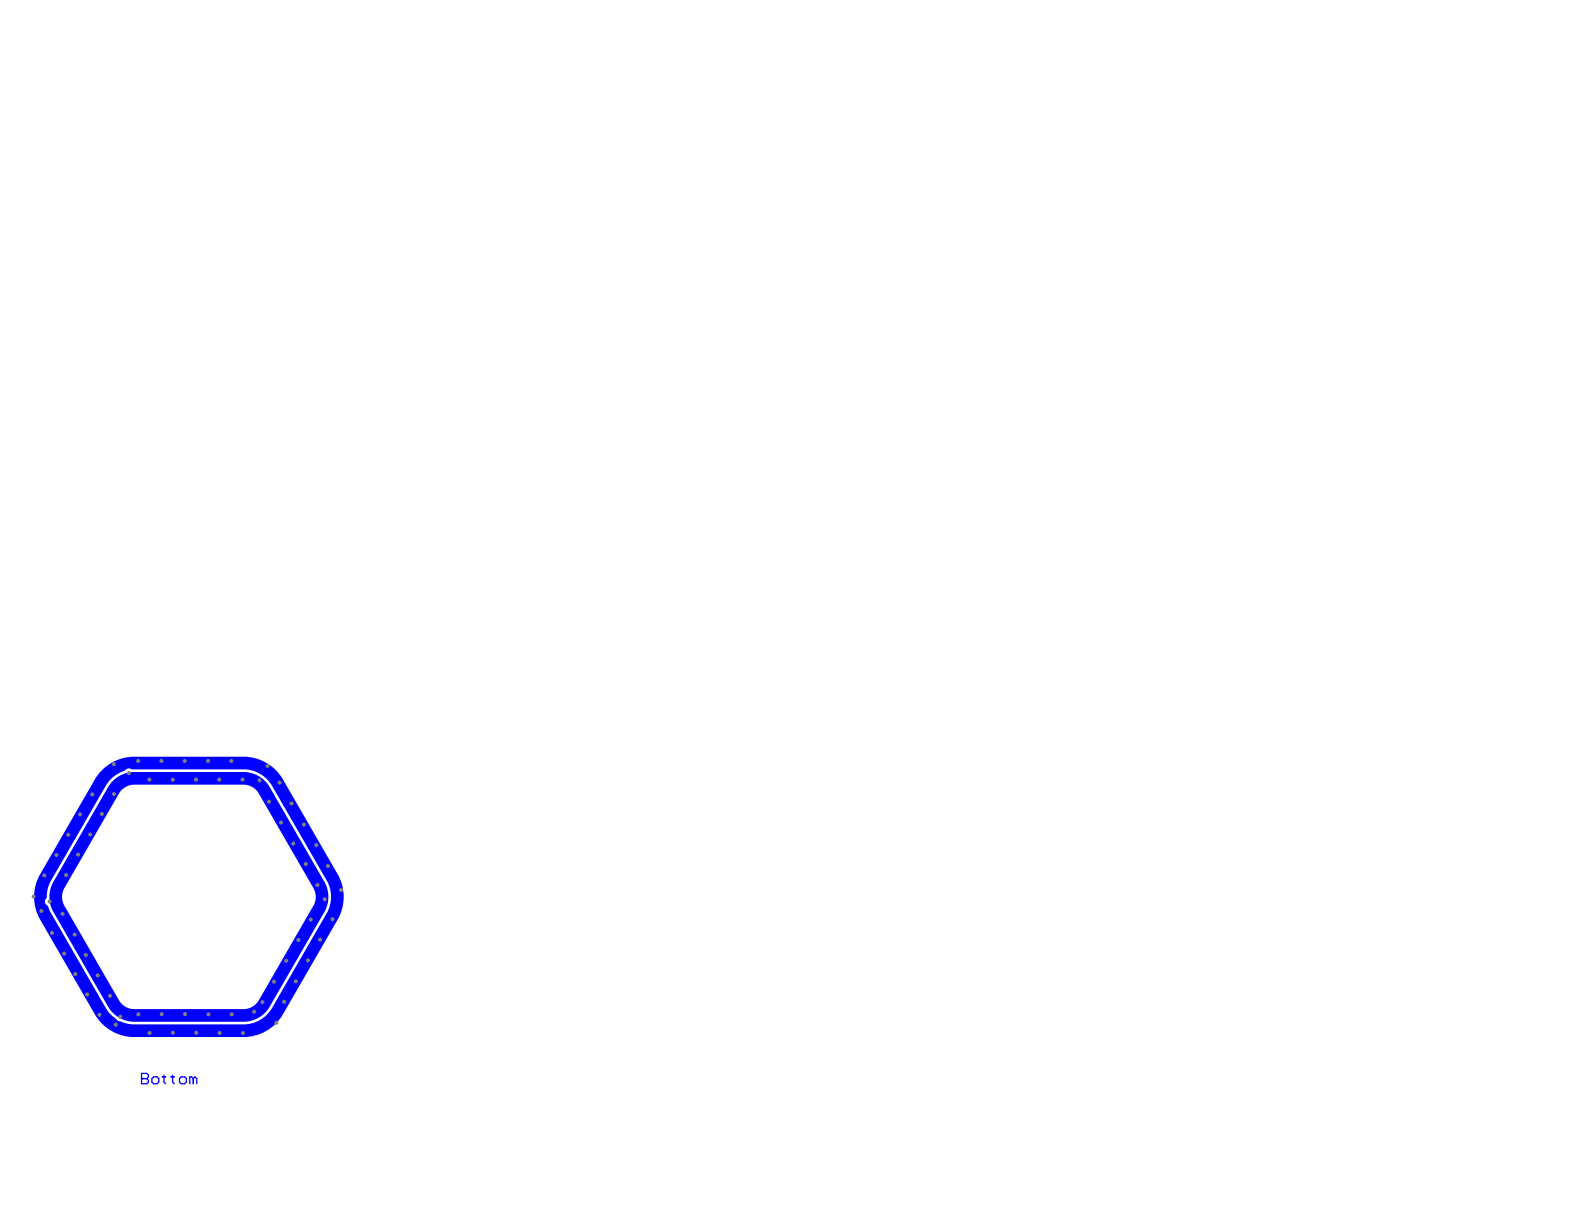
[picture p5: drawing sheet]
<svg xmlns="http://www.w3.org/2000/svg" width="279mm" height="216mm" viewBox="0 0 279 216" stroke-linecap="round" stroke-linejoin="round" font-family="sans-serif">
<g fill="#00f">
<path d="M20.2 137.5a5.3 5.3 0 0 1 3.5-1.3h19.2a5.3 5.3 0 0 1 4.7 2.7l9.6 16.6a5.3 5.3 0 0 1 0 5.4l-9.6 16.6a5.4 5.4 0 0 1-4.3 2.7h-19.9a5.4 5.4 0 0 1-4.4-2.7l-9.6-16.6a5.3 5.3 0 0 1 0-5.4l9.8-16.9zM21.6 139.2l-.5 .6-9.8 17a3.1 3.1 0 0 0 0 2.8l9.8 17a3.1 3.1 0 0 0 2.4 1.4h19.7a3.1 3.1 0 0 0 2.4-1.4l9.8-17a3.1 3.1 0 0 0 0-2.8l-9.9-17a3.1 3.1 0 0 0-2.4-1.4h-19.6l-1.2 .3z"/>
<path d="M17.6 136.2a8 8 0 0 1 6.1-2.7h19.2a8 8 0 0 1 7 4l9.6 16.7a8 8 0 0 1 0 8l-9.6 16.7a8 8 0 0 1-7 4h-19.7a8 8 0 0 1-6.5-4l-9.6-16.7a8 8 0 0 1 0-8l9.9-17.1zM19.3 137.7l-.5 .6-9.9 17.3-.5 1.4-.1 1.4a.81 .81 0 0 0-.4 .8 .81 .81 0 0 0 .6 .6l.4 1 9.9 17.3 1 1.1 .7 .5a.76 .76 0 0 0 .8 .5l1.2 .4 .9 .1h19.9a5.9 5.9 0 0 0 4-2l.5-.6 10-17.3a5.9 5.9 0 0 0 .3-4.5l-.3-.7-10-17.3a5.9 5.9 0 0 0-3.7-2.5l-.8-.1h-19.9a1.08 1.08 0 0 0-1.4 .3l-1.5 .7z"/>
</g>
<path d="M25 190.3h.1M25 189.3h.9l.3 .3v.3l-.3 .4 .3 .3v.3l-.3 .3h-.9zM25 190.3h.9M26.8 190.3l.3-.4h.6l.3 .4v.6l-.3 .3h-.6l-.3-.3zM28.6 189.9h.6M28.9 189.6v1.3l.3 .3M30.1 189.9h.6M30.4 189.6v1.3l.3 .3M31.7 190.3l.3-.4h.6l.3 .4v.6l-.3 .3h-.6l-.3-.3zM34.1 190.3l-.3-.4h-.3v1.3M34.1 190.3v.9M34.1 190.3l.3-.4 .3 .4v.9" fill="none" stroke="#00f" stroke-width=".22"/>
<g fill="#808080">
<circle cx="7.3" cy="160.7" r=".36"/>
<circle cx="20.1" cy="134.8" r=".36"/>
<circle cx="57.3" cy="158.6" r=".36"/>
<circle cx="60.2" cy="157" r=".36"/>
<circle cx="45.8" cy="137.6" r=".36"/>
<circle cx="21.2" cy="179.3" r=".36"/>
<circle cx="48.7" cy="180.4" r=".36"/>
<circle cx="44.8" cy="178.4" r=".36"/>
<circle cx="20.1" cy="140.1" r=".36"/>
<circle cx="18" cy="143.6" r=".36"/>
<circle cx="15.9" cy="147.2" r=".36"/>
<circle cx="13.8" cy="150.7" r=".36"/>
<circle cx="11.7" cy="154.3" r=".36"/>
<circle cx="11.3" cy="168.2" r=".36"/>
<circle cx="11" cy="161.2" r=".36"/>
<circle cx="13.2" cy="164.8" r=".36"/>
<circle cx="15.1" cy="168.5" r=".36"/>
<circle cx="17.2" cy="172.1" r=".36"/>
<circle cx="19.4" cy="175.7" r=".36"/>
<circle cx="24.4" cy="178.9" r=".36"/>
<circle cx="28.5" cy="178.9" r=".36"/>
<circle cx="32.6" cy="178.9" r=".36"/>
<circle cx="36.8" cy="178.9" r=".36"/>
<circle cx="40.9" cy="178.9" r=".36"/>
<circle cx="46.3" cy="176.8" r=".36"/>
<circle cx="48.3" cy="173.2" r=".36"/>
<circle cx="50.5" cy="169.5" r=".36"/>
<circle cx="52.6" cy="165.8" r=".36"/>
<circle cx="54.8" cy="162.2" r=".36"/>
<circle cx="56" cy="156.1" r=".36"/>
<circle cx="53.9" cy="152.4" r=".36"/>
<circle cx="51.7" cy="148.8" r=".36"/>
<circle cx="49.6" cy="145.1" r=".36"/>
<circle cx="47.5" cy="141.4" r=".36"/>
<circle cx="42.8" cy="137.5" r=".36"/>
<circle cx="38.7" cy="137.5" r=".36"/>
<circle cx="34.6" cy="137.5" r=".36"/>
<circle cx="30.5" cy="137.5" r=".36"/>
<circle cx="26.4" cy="137.5" r=".36"/>
<circle cx="22.7" cy="136.4" r=".36"/>
<circle cx="5.9" cy="158.1" r=".36"/>
<circle cx="8.7" cy="159" r=".36"/>
<circle cx="55.8" cy="149" r=".36"/>
<circle cx="57.8" cy="152.7" r=".36"/>
<circle cx="49.3" cy="138.1" r=".36"/>
<circle cx="51.4" cy="141.7" r=".36"/>
<circle cx="12" cy="147.2" r=".36"/>
<circle cx="14.1" cy="143.6" r=".36"/>
<circle cx="47.2" cy="135.1" r=".36"/>
<circle cx="20.4" cy="180.7" r=".36"/>
<circle cx="42.9" cy="182.2" r=".36"/>
<circle cx="38.7" cy="182.2" r=".36"/>
<circle cx="34.6" cy="182.2" r=".36"/>
<circle cx="30.5" cy="182.2" r=".36"/>
<circle cx="26.4" cy="182.2" r=".36"/>
<circle cx="17.5" cy="179" r=".36"/>
<circle cx="15.4" cy="175.4" r=".36"/>
<circle cx="13.3" cy="171.8" r=".36"/>
<circle cx="9.2" cy="164.6" r=".36"/>
<circle cx="7.8" cy="154.4" r=".36"/>
<circle cx="9.9" cy="150.8" r=".36"/>
<circle cx="16.3" cy="140.1" r=".36"/>
<circle cx="24.4" cy="134.2" r=".36"/>
<circle cx="28.5" cy="134.2" r=".36"/>
<circle cx="32.6" cy="134.2" r=".36"/>
<circle cx="36.7" cy="134.2" r=".36"/>
<circle cx="40.8" cy="134.2" r=".36"/>
<circle cx="53.6" cy="145.4" r=".36"/>
<circle cx="58.7" cy="162.1" r=".36"/>
<circle cx="56.5" cy="165.7" r=".36"/>
<circle cx="54.3" cy="169.4" r=".36"/>
<circle cx="52.2" cy="173.1" r=".36"/>
<circle cx="50.1" cy="176.7" r=".36"/>
</g>
</svg>
